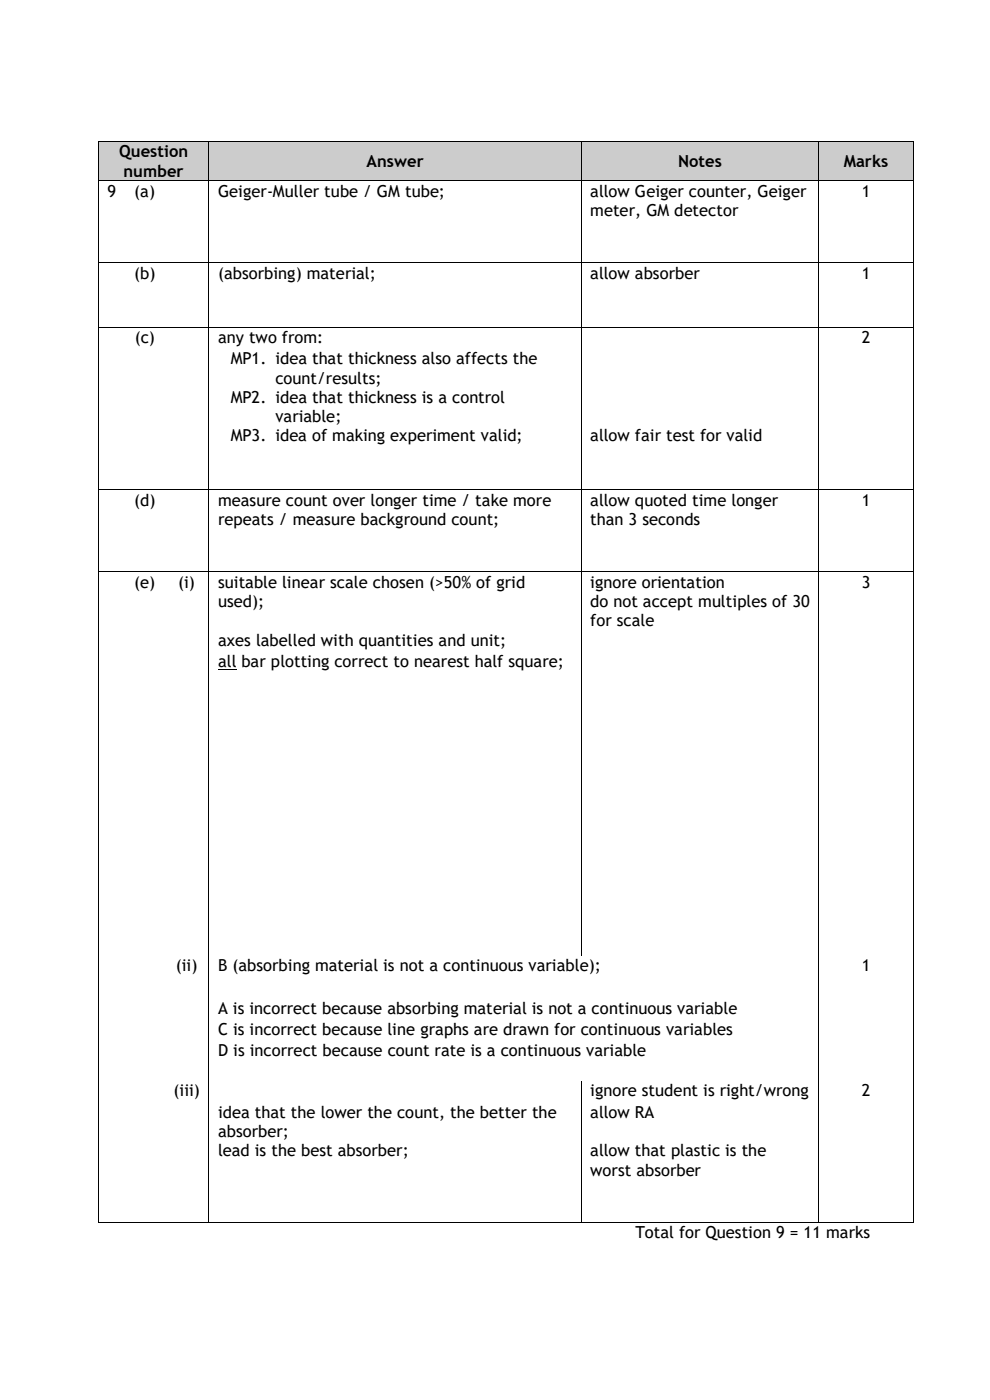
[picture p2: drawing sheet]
<svg xmlns="http://www.w3.org/2000/svg" width="210mm" height="297mm" viewBox="0 0 210 297" stroke-linecap="round" stroke-linejoin="round" font-family="sans-serif">
<defs><g id="words">
<g font-size="3.5">
<text x="25.3" y="33.4">Question</text>
<text x="77.8" y="35.4">Answer</text>
<text x="143.9" y="35.4">Notes</text>
<text x="179" y="35.4">Marks</text>
<text x="22.8" y="41.7">9</text>
<text x="26.2" y="37.5">number</text>
<text x="28.5" y="41.7">(a)</text>
<text x="46.3" y="41.7">Geiger-Muller tube / GM tube;</text>
<text x="125.2" y="41.7">allow Geiger counter, Geiger</text>
<text x="182.8" y="41.7">1</text>
<text x="125.2" y="45.8">meter, GM detector</text>
<text x="28.4" y="59.1">(b)</text>
<text x="46.3" y="59.1">(absorbing) material;</text>
<text x="125.2" y="59.1">allow absorber</text>
<text x="182.8" y="59.1">1</text>
<text x="28.6" y="72.8">(c)</text>
<text x="46.3" y="72.8">any two from:</text>
<text x="48.9" y="77.3">MP1. idea that thickness also affects the</text>
<text x="182.8" y="72.8">2</text>
<text x="58.4" y="81.4">count/results;</text>
<text x="48.9" y="85.5">MP2. idea that thickness is a control</text>
<text x="58.4" y="89.6">variable;</text>
<text x="48.9" y="93.6">MP3. idea of making experiment valid;</text>
<text x="125.2" y="93.6">allow fair test for valid</text>
<text x="28.4" y="107.3">(d)</text>
<text x="46.3" y="107.3">measure count over longer time / take more</text>
<text x="125.2" y="107.3">allow quoted time longer</text>
<text x="182.8" y="107.3">1</text>
<text x="46.3" y="111.4">repeats / measure background count;</text>
<text x="125.2" y="111.4">than 3 seconds</text>
<text x="28.4" y="124.7">(e)</text>
<text x="37.8" y="124.7">(i)</text>
<text x="46.3" y="124.7">suitable linear scale chosen (&gt;50% of grid</text>
<text x="125.2" y="124.7">ignore orientation</text>
<text x="182.8" y="124.7">3</text>
<text x="46.3" y="128.8">used);</text>
<text x="125.2" y="128.8">do not accept multiples of 30</text>
<text x="46.3" y="137">axes labelled with quantities and unit;</text>
<text x="125.2" y="132.9">for scale</text>
<text x="46.3" y="141.5">all bar plotting correct to nearest half square;</text>
<text x="37.3" y="206">(ii)</text>
<text x="46.3" y="206">B (absorbing material is not a continuous variable);</text>
<text x="182.8" y="206">1</text>
<text x="46.3" y="215.1">A is incorrect because absorbing material is not a continuous variable</text>
<text x="46.3" y="219.5">C is incorrect because line graphs are drawn for continuous variables</text>
<text x="46.3" y="224">D is incorrect because count rate is a continuous variable</text>
<text x="36.8" y="232.6">(iii)</text>
<text x="125.2" y="232.6">ignore student is right/wrong</text>
<text x="182.8" y="232.6">2</text>
<text x="46.3" y="237.1">idea that the lower the count, the better the</text>
<text x="125.2" y="237.1">allow RA</text>
<text x="46.3" y="241.2">absorber;</text>
<text x="46.3" y="245.3">lead is the best absorber;</text>
<text x="125.2" y="245.3">allow that plastic is the</text>
<text x="125.2" y="249.4">worst absorber</text>
<text x="134.8" y="262.7">Total for Question 9 = 11 marks</text>
</g>
</g></defs>
<g fill="#ccc">
<path d="M21 30.1h23.2v8.2h-23.2z" fill-rule="evenodd"/>
<path d="M44.4 30.1h78.8v8.2h-78.8z" fill-rule="evenodd"/>
<path d="M46.3 32.1h75.1v4.1h-75.1z" fill-rule="evenodd"/>
<path d="M123.3 30.1h50.4v8.2h-50.4z" fill-rule="evenodd"/>
<path d="M125.2 32.1h46.6v4.1h-46.6z" fill-rule="evenodd"/>
<path d="M173.7 30.1h19.9v8.2h-19.9z" fill-rule="evenodd"/>
<path d="M175.6 32.1h16.2v4.1h-16.2z" fill-rule="evenodd"/>
</g>
<g fill="#ccc">
<path d="M22.8 30.1h19.7v4.1h-19.7z"/>
<path d="M22.8 34.2h19.7v4.1h-19.7z"/>
</g>
<g fill="#000">
<path d="M20.8 29.9h.2v.2h-.2zM20.8 38.3h.2v.1h-.2zM26.5 38.3h.2v.1h-.2zM34.9 38.3h.2v.1h-.2zM44.2 29.9h.2v.2h-.2zM44.2 38.3h.2v.1h-.2zM123.2 29.9h.2v.2h-.2zM123.2 38.3h.2v.1h-.2zM173.7 29.9h.1v.2h-.1zM173.7 38.3h.1v.1h-.1zM193.6 29.9h.2v.2h-.2zM193.6 38.3h.2v.1h-.2z"/>
<path d="M20.8 55.6h.2v.2h-.2zM26.5 55.6h.2v.2h-.2zM34.9 55.6h.2v.2h-.2zM44.2 55.6h.2v.2h-.2zM123.2 55.6h.2v.2h-.2zM173.7 55.6h.1v.2h-.1zM193.6 55.6h.2v.2h-.2zM20.8 69.3h.2v.2h-.2zM26.5 69.3h.2v.2h-.2zM34.9 69.3h.2v.2h-.2zM44.2 69.3h.2v.2h-.2zM123.2 69.3h.2v.2h-.2z"/>
<path d="M173.7 69.3h.1v.2h-.1zM193.6 69.3h.2v.2h-.2zM20.8 103.8h.2v.2h-.2zM26.5 103.8h.2v.2h-.2zM34.9 103.8h.2v.2h-.2zM44.2 103.8h.2v.2h-.2zM123.2 103.8h.2v.2h-.2zM173.7 103.8h.1v.2h-.1zM193.6 103.8h.2v.2h-.2zM20.8 121.2h.2v.2h-.2zM26.5 121.2h.2v.2h-.2zM34.9 121.2h.2v.2h-.2z"/>
<path d="M44.2 121.2h.2v.2h-.2zM123.2 121.2h.2v.2h-.2zM173.7 121.2h.1v.2h-.1zM193.6 121.2h.2v.2h-.2zM20.8 259.2h.2v.2h-.2zM26.3 259.2h.2v.2h-.2zM34.7 259.2h.1v.2h-.1zM44.2 259.2h.2v.2h-.2zM123.2 259.2h.2v.2h-.2zM173.7 259.2h.1v.2h-.1zM193.6 259.2h.2v.2h-.2z"/>
</g>
<g fill="none" stroke="#000" stroke-width=".21">
<path d="M20.9 30.1v8.2M20.9 38.4v17.2M21 30h23.2M21 38.4h5.5M26.7 38.4h8.2M35.1 38.4h9.1M44.3 30.1v8.2M44.3 38.4v17.2M44.4 30h78.8M44.4 38.4h78.8M123.3 30.1v8.2M123.3 38.4v17.2"/>
<path d="M123.4 30h50.3M123.4 38.4h50.3M173.7 30.1v8.2M173.7 38.4v17.2M173.8 30h19.8M173.8 38.4h19.8M193.7 30.1v8.2M193.7 38.4v17.2M20.9 55.8v13.5M21 55.7h5.5M26.7 55.7h8.2M35.1 55.7h9.1"/>
<path d="M44.3 55.8v13.5M44.4 55.7h78.8M123.3 55.8v13.5M123.4 55.7h50.3M173.7 55.8v13.5M173.8 55.7h19.8M193.7 55.8v13.5M20.9 69.5v34.3M21 69.4h5.5M26.7 69.4h8.2M35.1 69.4h9.1M44.3 69.5v34.3"/>
<path d="M44.4 69.4h78.8M123.3 69.5v34.3M123.4 69.4h50.3M173.7 69.5v34.3M173.8 69.4h19.8M193.7 69.5v34.3M20.9 104v17.2M21 103.9h5.5M26.7 103.9h8.2M35.1 103.9h9.1M44.3 104v17.2M44.4 103.9h78.8"/>
<path d="M123.3 104v17.2M123.4 103.9h50.3M173.7 104v17.2M173.8 103.9h19.8M193.7 104v17.2M20.9 121.4v137.8M21 121.3h5.5M26.7 121.3h8.2M35.1 121.3h9.1M44.3 121.4v137.8M44.4 121.3h78.8M123.3 121.4v81.3"/>
<path d="M123.4 121.3h50.3M173.7 121.4v137.8M173.8 121.3h19.8M193.7 121.4v137.8M46.3 142h3.9M123.3 229.3v29.9M21 259.3h23.2M44.4 259.3h78.8M123.4 259.3h50.3M173.8 259.3h19.8"/>
</g>
<use href="#words"/>
</svg>
